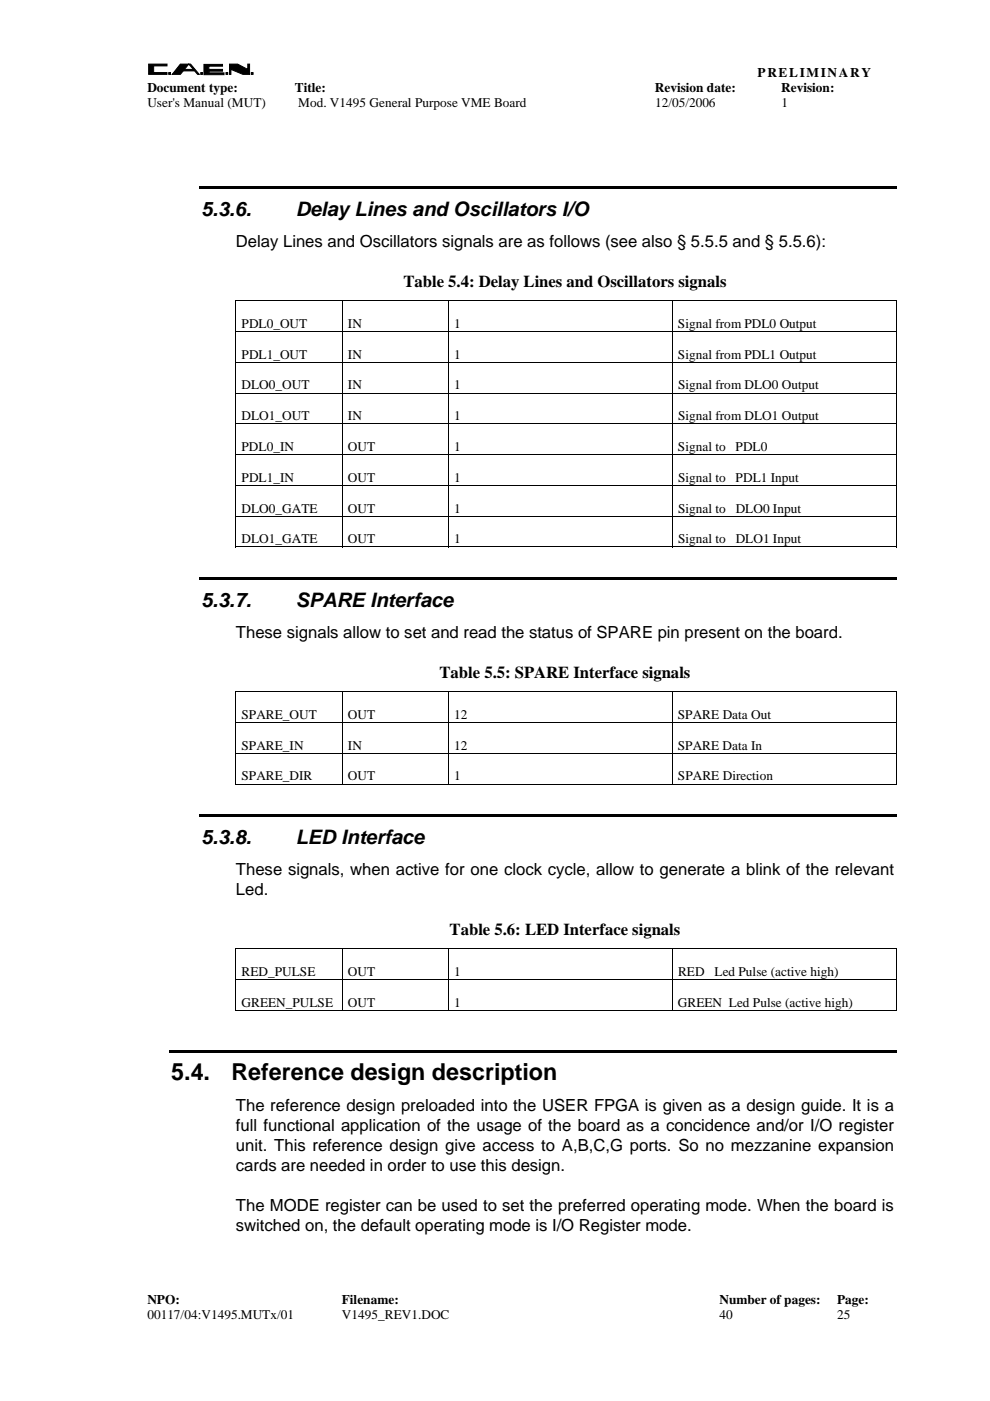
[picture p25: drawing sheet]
<svg xmlns="http://www.w3.org/2000/svg" width="210mm" height="297mm" viewBox="0 0 210 297" stroke-linecap="round" stroke-linejoin="round" font-family="sans-serif">
<defs><g id="words">
<g font-size="4.9">
<text x="36.3" y="228.9">5.4.</text>
<text x="49.1" y="228.9">Reference design description</text>
</g>
<g font-size="4.2">
<text x="42.7" y="45.8">5.3.6.</text>
<text x="62.7" y="45.8">Delay Lines and Oscillators I/O</text>
<text x="42.7" y="128.7">5.3.7.</text>
<text x="62.7" y="128.7">SPARE Interface</text>
<text x="42.7" y="179">5.3.8.</text>
<text x="62.7" y="179">LED Interface</text>
</g>
<g font-size="3.5">
<text x="50" y="52.3">Delay Lines and Oscillators signals are as follows (see also § 5.5.5 and § 5.5.6):</text>
<text x="85.5" y="60.8">Table 5.4: Delay Lines and Oscillators signals</text>
<text x="50" y="135.2">These signals allow to set and read the status of SPARE pin present on the board.</text>
<text x="93.2" y="143.7">Table 5.5: SPARE Interface signals</text>
<text x="50" y="185.5">These signals, when active for one clock cycle, allow to generate a blink of the relevant</text>
<text x="50" y="189.7">Led.</text>
<text x="95.3" y="198.2">Table 5.6: LED Interface signals</text>
<text x="50" y="235.6">The reference design preloaded into the USER FPGA is given as a design guide. It is a</text>
<text x="50" y="239.8">full functional application of the usage of the board as a concidence and/or I/O register</text>
<text x="50" y="244.1">unit. This reference design give access to A,B,C,G ports. So no mezzanine expansion</text>
<text x="50" y="248.3">cards are needed in order to use this design.</text>
<text x="50" y="256.8">The MODE register can be used to set the preferred operating mode. When the board is</text>
<text x="50" y="261">switched on, the default operating mode is I/O Register mode.</text>
</g>
<g font-size="2.8">
<text x="160.6" y="16.3">PRELIMINARY</text>
<text x="31.2" y="19.6">Document type:</text>
<text x="31.2" y="22.7">User's Manual (MUT)</text>
<text x="62.5" y="19.6">Title:</text>
<text x="63.2" y="22.7">Mod. V1495 General Purpose VME Board</text>
<text x="138.9" y="19.6">Revision date:</text>
<text x="138.9" y="22.7">12/05/2006</text>
<text x="165.6" y="19.6">Revision:</text>
<text x="165.7" y="22.7">1</text>
<text x="51.2" y="69.5">PDL0_OUT</text>
<text x="73.8" y="69.5">IN</text>
<text x="96.3" y="69.5">1</text>
<text x="143.7" y="69.5">Signal from PDL0 Output</text>
<text x="51.2" y="76.1">PDL1_OUT</text>
<text x="73.8" y="76.1">IN</text>
<text x="96.3" y="76.1">1</text>
<text x="143.7" y="76.1">Signal from PDL1 Output</text>
<text x="51.2" y="82.6">DLO0_OUT</text>
<text x="73.8" y="82.6">IN</text>
<text x="96.3" y="82.6">1</text>
<text x="143.8" y="82.6">Signal from DLO0 Output</text>
<text x="51.2" y="89.1">DLO1_OUT</text>
<text x="73.8" y="89.1">IN</text>
<text x="96.3" y="89.1">1</text>
<text x="143.8" y="89.1">Signal from DLO1 Output</text>
<text x="51.2" y="95.6">PDL0_IN</text>
<text x="73.8" y="95.6">OUT</text>
<text x="96.3" y="95.6">1</text>
<text x="143.7" y="95.6">Signal to</text>
<text x="156" y="95.6">PDL0</text>
<text x="51.2" y="102.2">PDL1_IN</text>
<text x="73.8" y="102.2">OUT</text>
<text x="96.3" y="102.2">1</text>
<text x="143.8" y="102.2">Signal to</text>
<text x="156" y="102.2">PDL1 Input</text>
<text x="51.2" y="108.7">DLO0_GATE</text>
<text x="73.8" y="108.7">OUT</text>
<text x="96.3" y="108.7">1</text>
<text x="143.8" y="108.7">Signal to</text>
<text x="156" y="108.7">DLO0 Input</text>
<text x="51.2" y="115.2">DLO1_GATE</text>
<text x="73.8" y="115.2">OUT</text>
<text x="96.3" y="115.2">1</text>
<text x="143.8" y="115.2">Signal to</text>
<text x="156" y="115.2">DLO1 Input</text>
<text x="51.2" y="152.4">SPARE_OUT</text>
<text x="73.8" y="152.4">OUT</text>
<text x="96.3" y="152.4">12</text>
<text x="143.7" y="152.4">SPARE Data Out</text>
<text x="51.2" y="158.9">SPARE_IN</text>
<text x="73.8" y="158.9">IN</text>
<text x="96.3" y="158.9">12</text>
<text x="143.7" y="158.9">SPARE Data In</text>
<text x="51.2" y="165.5">SPARE_DIR</text>
<text x="73.8" y="165.5">OUT</text>
<text x="96.3" y="165.5">1</text>
<text x="143.7" y="165.5">SPARE Direction</text>
<text x="51.2" y="206.9">RED_PULSE</text>
<text x="73.8" y="206.9">OUT</text>
<text x="96.3" y="206.9">1</text>
<text x="143.8" y="206.9">RED</text>
<text x="151.5" y="206.9">Led Pulse (active high)</text>
<text x="51.2" y="213.4">GREEN_PULSE</text>
<text x="73.8" y="213.4">OUT</text>
<text x="96.3" y="213.4">1</text>
<text x="143.7" y="213.4">GREEN Led Pulse (active high)</text>
<text x="31.2" y="276.5">NPO:</text>
<text x="31.2" y="279.7">00117/04:V1495.MUTx/01</text>
<text x="72.5" y="276.5">Filename:</text>
<text x="72.5" y="279.7">V1495_REV1.DOC</text>
<text x="152.5" y="279.7">40</text>
<text x="152.5" y="276.5">Number of pages:</text>
<text x="177.5" y="276.5">Page:</text>
<text x="177.5" y="279.7">25</text>
</g>
</g></defs>
<g fill="#000" stroke="#000" stroke-width=".21">
<path d="M31.5 13.6h3.9v.4h-2.8v1.4h2.8v.4h-3.9z" fill-rule="evenodd"/>
<path d="M35.8 15.4h.4v.4h-.4z" fill-rule="evenodd"/>
<path d="M38.2 13.6h2.2l1.8 2.2h-.3l-1.9-2.2-1.8 2.2h-1.7z" fill-rule="evenodd"/>
<path d="M38.3 14.7h2.8v.3h-2.8z" fill-rule="evenodd"/>
<path d="M42.6 15.4h.3v.4h-.3z" fill-rule="evenodd"/>
<path d="M43.2 13.7h4v.3h-2.9v.7h2.9v.4h-2.9v.4h3.2v.3h-4.3z" fill-rule="evenodd"/>
<path d="M47.9 15.4h.4v.4h-.4z" fill-rule="evenodd"/>
<path d="M48.7 13.6h1.7l2.1 1.1v-1.1h.4v2.2h-1.4l-2.5-1.1v1.1h-.3z" fill-rule="evenodd"/>
<path d="M53.3 15.4h.4v.4h-.4z" fill-rule="evenodd"/>
</g>
<g fill="#000">
<path d="M42.2 39.5h147.9v.5h-147.9zM49.9 63.7h.2v.1h-.2zM189.9 63.7h.2v.1h-.2zM189.9 115.9h.2v.2h-.2zM42.2 122.4h147.9v.5h-147.9zM49.9 146.6h.2v.1h-.2zM189.9 146.6h.2v.1h-.2zM42.2 172.7h147.9v.5h-147.9zM189.9 166.2h.2v.1h-.2zM49.9 201.1h.2v.2h-.2zM189.9 201.1h.2v.2h-.2zM189.9 214.1h.2v.2h-.2z"/>
<path d="M35.8 222.8h154.3v.5h-154.3z"/>
</g>
<g fill="none" stroke="#000" stroke-width=".21">
<path d="M49.9 63.8h140.2M49.9 70.3h140.2M49.9 76.8h140.2M50 63.8v6.4M50 70.4v6.3M50 76.9v6.3M72.5 63.8v6.4M72.5 70.4v6.3M72.5 76.9v6.3M95 63.8v6.4M95 70.4v6.3M95 76.9v6.3"/>
<path d="M142.5 63.8v6.4M142.5 70.4v6.3M142.5 76.9v6.3M190 63.8v6.4M190 70.4v6.3M190 76.9v6.3M49.9 83.3h140.2M49.9 89.9h140.2M49.9 96.4h140.2M50 83.4v6.4M50 90v6.3M50 96.5v6.3"/>
<path d="M72.5 83.4v6.4M72.5 90v6.3M72.5 96.5v6.3M95 83.4v6.4M95 90v6.3M95 96.5v6.3M142.5 83.4v6.4M142.5 90v6.3M142.5 96.5v6.3M190 83.4v6.4M190 90v6.3M190 96.5v6.3"/>
<path d="M49.9 102.9h140.2M49.9 109.5h140.2M49.9 116h22.5M50 103v6.4M50 109.5v6.6M72.5 103v6.4M72.5 109.5v6.6M72.6 116h22.4M95 103v6.4M95 109.5v6.6M95.1 116h47.4M142.5 103v6.4"/>
<path d="M142.5 109.5v6.6M142.6 116h47.3M190 103v6.4M190 109.5v6.6M49.9 146.7h140.2M49.9 153.2h140.2M49.9 159.7h140.2M50 146.7v6.4M50 153.3v6.3M50 159.8v6.5M72.5 146.7v6.4M72.5 153.3v6.3"/>
<path d="M72.5 159.8v6.5M95 146.7v6.4M95 153.3v6.3M95 159.8v6.5M142.5 146.7v6.4M142.5 153.3v6.3M142.5 159.8v6.5M190 146.7v6.4M190 153.3v6.3M190 159.8v6.5M49.9 166.2h22.5M72.6 166.2h22.4"/>
<path d="M95.1 166.2h47.4M142.6 166.2h47.3M49.9 201.2h140.2M49.9 207.7h140.2M49.9 214.2h22.5M50 201.3v6.3M50 207.8v6.5M72.5 201.3v6.3M72.5 207.8v6.5M72.6 214.2h22.4M95 201.3v6.3M95 207.8v6.5"/>
<path d="M95.1 214.2h47.4M142.5 201.3v6.3M142.5 207.8v6.5M142.6 214.2h47.3M190 201.3v6.3M190 207.8v6.5"/>
</g>
<use href="#words"/>
</svg>
